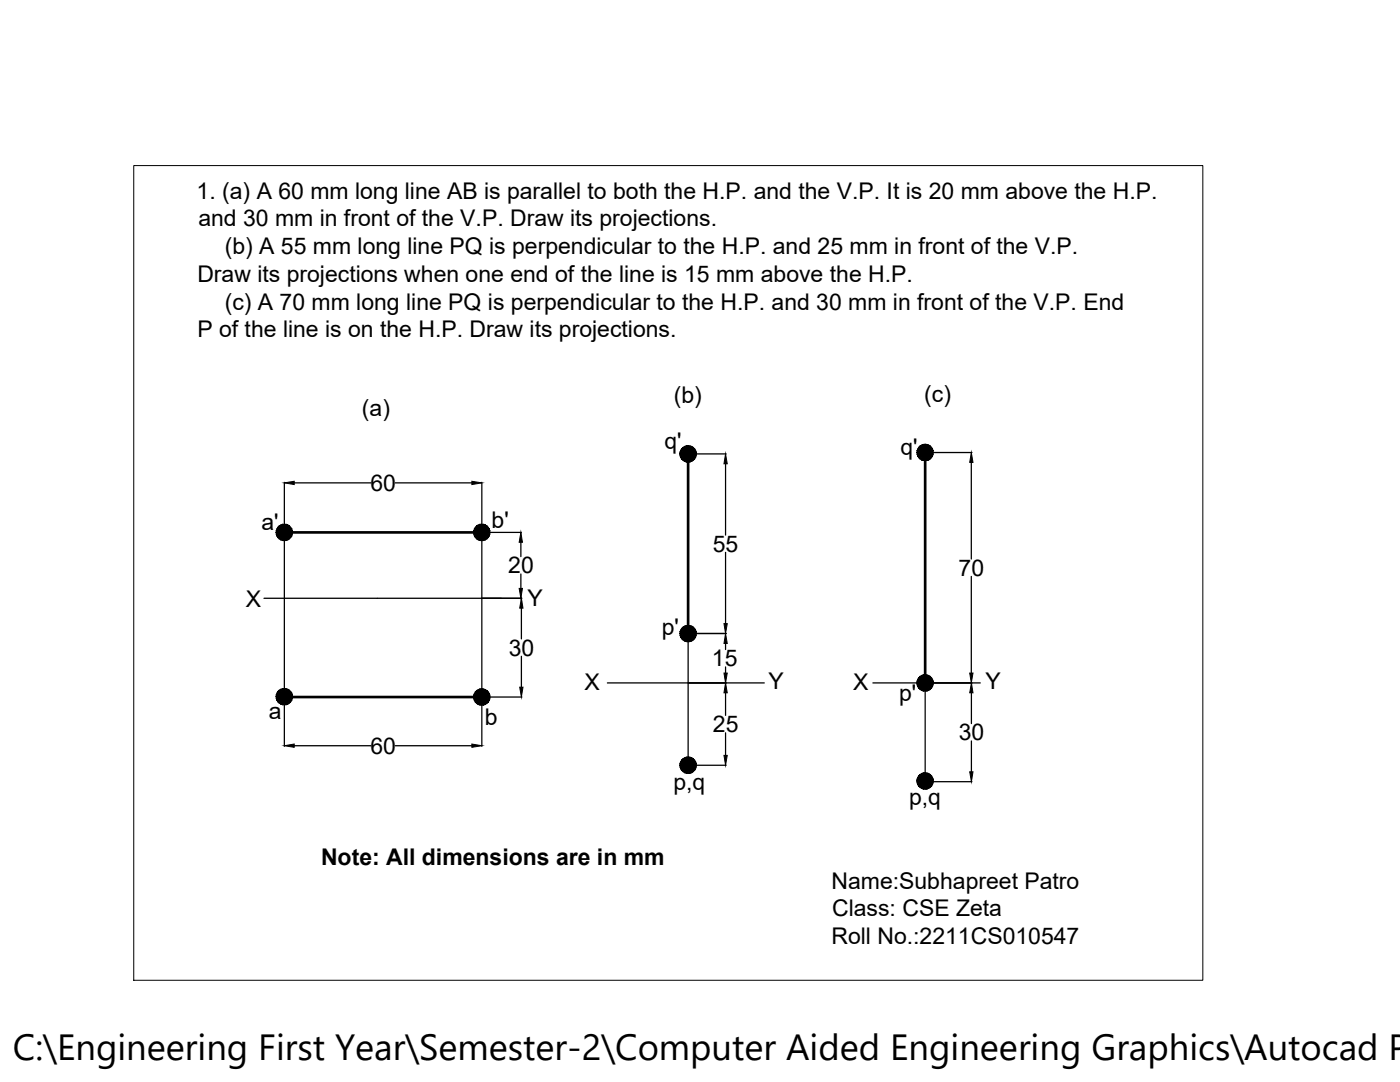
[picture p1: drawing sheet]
<svg xmlns="http://www.w3.org/2000/svg" width="279mm" height="216mm" viewBox="0 0 279 216" stroke-linecap="round" stroke-linejoin="round" font-family="sans-serif">
<defs><g id="words">
<text font-size="7.3" x="2.6" y="211.5">C:\Engineering First Year\Semester-2\Computer Aided Engineering Graphics\Autocad P</text>
<g font-size="4.6">
<text x="39.2" y="39.7">1. (a) A 60 mm long line AB is parallel to both the H.P. and the V.P. It is 20 mm above the H.P.</text>
<text x="39.6" y="45.2">and 30 mm in front of the V.P. Draw its projections.</text>
<text x="44.9" y="50.7">(b) A 55 mm long line PQ is perpendicular to the H.P. and 25 mm in front of the V.P.</text>
<text x="39.4" y="56.2">Draw its projections when one end of the line is 15 mm above the H.P.</text>
<text x="44.9" y="61.8">(c) A 70 mm long line PQ is perpendicular to the H.P. and 30 mm in front of the V.P. End</text>
<text x="39.4" y="67.3">P of the line is on the H.P. Draw its projections.</text>
<text x="72.2" y="83">(a)</text>
<text x="134.5" y="80.4">(b)</text>
<text x="184.4" y="80.2">(c)</text>
<text x="132.6" y="89.7">q'</text>
<text x="179.7" y="90.8">q'</text>
<text x="73.9" y="98">60</text>
<text x="52.2" y="105.7">a'</text>
<text x="98.1" y="105.4">b'</text>
<text x="142.2" y="110.1">55</text>
<text x="101.4" y="114.4">20</text>
<text x="191.3" y="114.9">70</text>
<text x="49.1" y="121.1">X</text>
<text x="105.3" y="120.9">Y</text>
<text x="101.5" y="130.8">30</text>
<text x="132.1" y="126.7">p'</text>
<text x="116.6" y="137.8">X</text>
<text x="142.1" y="132.9">15</text>
<text x="153.4" y="137.5">Y</text>
<text x="170.3" y="137.8">X</text>
<text x="196.7" y="137.5">Y</text>
<text x="53.7" y="143.5">a</text>
<text x="179.5" y="139.9">p'</text>
<text x="96.8" y="144.6">b</text>
<text x="142.3" y="146.1">25</text>
<text x="191.3" y="147.7">30</text>
<text x="73.9" y="150.4">60</text>
<text x="134.4" y="157.6">p,q</text>
<text x="181.4" y="160.7">p,q</text>
<text x="64.1" y="172.5">Note: All dimensions are in mm</text>
<text x="165.9" y="177.3">Name:Subhapreet Patro</text>
<text x="166.1" y="182.8">Class: CSE Zeta</text>
<text x="165.9" y="188.4">Roll No.:2211CS010547</text>
</g>
</g></defs>
<!-- layer: 0 -->
<g fill="none" stroke="#000" stroke-width=".25">
<path d="M56.7 96.2v10M58.7 96.4h15.3M78.9 96.4h15.3M96.2 96.2v52.7M137.4 90.6h7.5M144.8 92.5v14.3M184.7 90.3h9.3M193.8 92.3v19.2M52.7 119.4h51.5M56.7 106.2v32.9M96.2 106.2h7.9M103.9 108.2v2.9"/>
<path d="M103.9 114.5v2.9M144.8 110.2v14.2M193.8 115v19.3M56.7 139.1v9.8M96.2 139.1h8M104.1 121.3v6.2M104.1 131v6.1M121.2 136.3h31.3M137.3 126.4v26.3M137.4 126.4h7.5M144.8 128.4v1.2M144.8 133.1v1.2"/>
<path d="M144.8 138.2v4.5M174.2 136.3h21.4M184.6 136.3v19.7M193.9 138.2v6.2M58.7 148.8h15.3M78.9 148.8h15.3M137.4 152.7h7.5M144.8 146.2v4.5M184.7 156h9.3M193.9 147.8v6.2"/>
</g>
<path d="M137.3 90.3v36.1M184.6 90.3v46M56.7 106.2h39.5M56.7 139.1h39.5" fill="none" stroke="#000" stroke-width=".53"/>
<g fill="#000" stroke="#000" stroke-width=".2">
<path d="M56.7 96.4l2-.4v.7zM94.2 96l2 .4-2 .3zM137.3 90.6h1.7l-.1 .3zM144.8 90.6l.3 1.9h-.6zM184.6 90.3h1.7l-.1 .4zM193.8 90.3l.4 2h-.7zM56.7 106.2h1.7l-.1 .4zM96.2 106.2h1.6l-.1 .4zM103.6 117.4h.7l-.4 2zM103.9 106.2l.4 2h-.7zM56.7 139h1.7l-.1 .4zM96.2 139.1h1.6l-.1 .3z"/>
<path d="M104.1 119.4l.3 1.9h-.7zM103.7 137.1h.7l-.3 2zM137.3 126.4h1.7l-.1 .4zM144.5 124.4h.6l-.3 2zM144.8 126.4l.3 2h-.6zM144.5 134.3h.6l-.3 2zM144.8 136.3l.3 1.9h-.6zM184.6 136.3h1.7l-.1 .3zM193.5 134.3h.7l-.4 2zM193.9 136.3l.3 1.9h-.7zM56.7 148.8l2-.3v.6zM94.2 148.5l2 .3-2 .3z"/>
<path d="M137.3 152.7h1.7l-.1 .4zM144.5 150.7h.6l-.3 2zM184.6 155.8h1.7l-.1 .4zM193.5 154h.7l-.3 2z"/>
<path d="M135.7 90.9l.1 .4 1.5-.7zM135.8 91.3l1.5-.7-1.3 1zM136 91.6l.3 .3 1-1.3z"/>
<path d="M135.8 89.9l-.1 .3 1.6 .4zM135.7 90.2l1.6 .4h-1.6zM135.7 90.6v.3l1.6-.3z"/>
<path d="M137.3 90.6l-1 1.3 .3 .2zM137.3 90.6l-.3 1.6-.4-.1zM137.3 90.6l-.3 1.6h.3z"/>
<path d="M136.3 89.3l1 1.3-.7-1.5zM136.3 89.3l1 1.3-1.3-1zM136 89.6l-.2 .3 1.5 .7z"/>
<path d="M137.3 90.6v1.6h.4zM137.3 90.6l.7 1.5-.3 .1zM137.3 90.6l.7 1.5 .3-.2z"/>
<path d="M137.3 88.9v1.7l.4-1.6zM137 89l.3-.1v1.7zM136.6 89.1l.7 1.5-.3-1.6z"/>
<path d="M137.3 90.6l1 1.3 .3-.3zM137.3 90.6l1.5 .7-.2 .3zM137.3 90.6l1.5 .7 .1-.4z"/>
<path d="M138.3 89.3l-1 1.3 1.3-1zM138 89.1l.3 .2-1 1.3zM137.7 89l-.4 1.6 .7-1.5z"/>
<path d="M137.3 90.6h1.7l-.1-.4zM137.3 90.6l1.5-.7 .1 .3zM137.3 90.6l1.5-.7-.2-.3z"/>
<path d="M183 90.7l.2 .3 1.4-.7zM183.2 91l1.4-.7-1.3 1zM183.3 91.3l.3 .3 1-1.3z"/>
<path d="M183.2 89.6l-.2 .3 1.6 .4zM183 89.9l1.6 .4h-1.6zM183 90.3v.4l1.6-.4z"/>
<path d="M184.6 90.3l-1 1.3 .3 .2zM184.6 90.3l-.3 1.6-.4-.1zM184.6 90.3l-.3 1.6h.3z"/>
<path d="M183.6 89l1 1.3-.7-1.5zM183.6 89l1 1.3-1.3-1zM183.3 89.3l-.1 .3 1.4 .7z"/>
<path d="M184.6 90.3v1.6h.4zM184.6 90.3l.7 1.5-.3 .1zM184.6 90.3l.7 1.5 .4-.2z"/>
<path d="M184.6 88.6v1.7l.4-1.6zM184.3 88.7l.3-.1v1.7zM183.9 88.8l.7 1.5-.3-1.6z"/>
<path d="M184.6 90.3l1.1 1.3 .2-.3zM184.6 90.3l1.5 .7-.2 .3zM184.6 90.3l1.5 .7 .1-.3z"/>
<path d="M185.7 89l-1.1 1.3 1.3-1zM185.3 88.8l.4 .2-1.1 1.3zM185 88.7l-.4 1.6 .7-1.5z"/>
<path d="M184.6 90.3h1.7l-.1-.4zM184.6 90.3l1.5-.7 .1 .3zM184.6 90.3l1.5-.7-.2-.3z"/>
<path d="M55.1 106.6l.2 .4 1.4-.8zM55.3 107l1.4-.8-1.2 1.1zM55.5 107.3l.2 .2 1-1.3z"/>
<path d="M55.3 105.5l-.2 .4 1.6 .3zM55.1 105.9l1.6 .3h-1.6zM55.1 106.2v.4l1.6-.4z"/>
<path d="M56.7 106.2l-1 1.3 .3 .2zM56.7 106.2l-.3 1.6-.4-.1zM56.7 106.2l-.3 1.6 .3 .1z"/>
<path d="M55.7 104.9l1 1.3-.7-1.4zM55.7 104.9l1 1.3-1.2-1zM55.5 105.2l-.2 .3 1.4 .7z"/>
<path d="M56.7 106.2v1.7l.4-.1zM56.7 106.2l.7 1.5-.3 .1zM56.7 106.2l.7 1.5 .4-.2z"/>
<path d="M56.7 104.6v1.6l.4-1.6zM56.4 104.6h.3v1.6zM56 104.8l.7 1.4-.3-1.6z"/>
<path d="M56.7 106.2l1.1 1.3 .2-.2zM56.7 106.2l1.5 .8-.2 .3zM56.7 106.2l1.5 .8 .1-.4z"/>
<path d="M57.8 104.9l-1.1 1.3 1.3-1zM57.4 104.8l.4 .1-1.1 1.3zM57.1 104.6l-.4 1.6 .7-1.4z"/>
<path d="M56.7 106.2h1.7l-.1-.3zM56.7 106.2l1.5-.7 .1 .4zM56.7 106.2l1.5-.7-.2-.3z"/>
<path d="M94.6 106.6l.1 .4 1.5-.8zM94.7 107l1.5-.8-1.3 1.1zM94.9 107.3l.2 .2 1.1-1.3z"/>
<path d="M94.7 105.5l-.1 .4 1.6 .3zM94.6 105.9l1.6 .3h-1.7zM94.5 106.2l.1 .4 1.6-.4z"/>
<path d="M96.2 106.2l-1.1 1.3 .3 .2zM96.2 106.2l-.4 1.6-.4-.1zM96.2 106.2l-.4 1.6 .4 .1z"/>
<path d="M95.1 104.9l1.1 1.3-.8-1.4zM95.1 104.9l1.1 1.3-1.3-1zM94.9 105.2l-.2 .3 1.5 .7z"/>
<path d="M96.2 106.2v1.7l.3-.1zM96.2 106.2l.7 1.5-.4 .1zM96.2 106.2l.7 1.5 .3-.2z"/>
<path d="M96.2 104.6v1.6l.3-1.6zM95.8 104.6h.4v1.6zM95.4 104.8l.8 1.4-.4-1.6z"/>
<path d="M96.2 106.2l1 1.3 .2-.2zM96.2 106.2l1.4 .8-.2 .3zM96.2 106.2l1.4 .8 .1-.4z"/>
<path d="M97.2 104.9l-1 1.3 1.2-1zM96.9 104.8l.3 .1-1 1.3zM96.5 104.6l-.3 1.6 .7-1.4z"/>
<path d="M96.2 106.2h1.6l-.1-.3zM96.2 106.2l1.4-.7 .1 .4zM96.2 106.2l1.4-.7-.2-.3z"/>
<path d="M55.1 139.4l.2 .3 1.4-.7zM55.3 139.7l1.4-.7-1.2 1zM55.5 140l.2 .3 1-1.3z"/>
<path d="M55.3 138.3l-.2 .3 1.6 .4zM55.1 138.6l1.6 .4h-1.6zM55.1 139v.4l1.6-.4z"/>
<path d="M55.7 137.7l1 1.3-.7-1.5zM55.7 137.7l1 1.3-1.2-1zM55.5 138l-.2 .3 1.4 .7z"/>
<path d="M56.7 137.4v1.6l.4-1.6zM56.4 137.4h.3v1.6zM56 137.5l.7 1.5-.3-1.6z"/>
<path d="M57.8 137.7l-1.1 1.3 1.3-1zM57.4 137.5l.4 .2-1.1 1.3zM57.1 137.4l-.4 1.6 .7-1.5z"/>
<path d="M56.7 139h1.7l-.1-.4zM56.7 139l1.5-.7 .1 .3zM56.7 139l1.5-.7-.2-.3z"/>
<path d="M94.6 139.4l.1 .4 1.5-.7zM94.7 139.8l1.5-.7-1.3 1zM94.9 140.1l.2 .3 1.1-1.3z"/>
<path d="M94.7 138.4l-.1 .3 1.6 .4zM94.6 138.7l1.6 .4h-1.7zM94.5 139.1l.1 .3 1.6-.3z"/>
<path d="M95.1 137.8l1.1 1.3-.8-1.5zM95.1 137.8l1.1 1.3-1.3-1.1zM94.9 138l-.2 .4 1.5 .7z"/>
<path d="M96.2 137.4v1.7l.3-1.6zM95.8 137.5l.4-.1v1.7zM95.4 137.6l.8 1.5-.4-1.6z"/>
<path d="M97.2 137.8l-1 1.3 1.2-1.1zM96.9 137.6l.3 .2-1 1.3zM96.5 137.5l-.3 1.6 .7-1.5z"/>
<path d="M96.2 139.1h1.6l-.1-.4zM96.2 139.1l1.4-.7 .1 .3zM96.2 139.1l1.4-.7-.2-.4z"/>
<path d="M135.7 126.8l.1 .3 1.5-.7zM135.8 127.1l1.5-.7-1.3 1zM136 127.4l.3 .3 1-1.3z"/>
<path d="M135.8 125.7l-.1 .3 1.6 .4zM135.7 126l1.6 .4h-1.6zM135.7 126.4v.4l1.6-.4z"/>
<path d="M137.3 126.4l-1 1.3 .3 .2zM137.3 126.4l-.3 1.6-.4-.1zM137.3 126.4l-.3 1.6 .3 .1z"/>
<path d="M136.3 125.1l1 1.3-.7-1.5zM136 125.4l.3-.3 1 1.3zM136 125.4l-.2 .3 1.5 .7z"/>
<path d="M137.3 126.4v1.7l.4-.1zM137.3 126.4l.7 1.5-.3 .1zM137.3 126.4l.7 1.5 .3-.2z"/>
<path d="M137.3 124.8v1.6l.4-1.6zM137 124.8h.3v1.6zM136.6 124.9l.7 1.5-.3-1.6z"/>
<path d="M137.3 126.4l1 1.3 .3-.3zM137.3 126.4l1.5 .7-.2 .3zM137.3 126.4l1.5 .7 .1-.3z"/>
<path d="M138.3 125.1l-1 1.3 1.3-1zM138 124.9l.3 .2-1 1.3zM137.7 124.8l-.4 1.6 .7-1.5z"/>
<path d="M137.3 126.4h1.7l-.1-.4zM137.3 126.4l1.5-.7 .1 .3zM137.3 126.4l1.5-.7-.2-.3z"/>
<path d="M183 136.6l.2 .4 1.4-.7zM183.2 137l1.4-.7-1.3 1zM183.3 137.3l.3 .3 1-1.3z"/>
<path d="M183.2 135.6l-.2 .3 1.6 .4zM183 135.9l1.6 .4h-1.6zM183 136.3v.3l1.6-.3z"/>
<path d="M184.6 136.3l-1 1.3 .3 .2zM184.6 136.3l-.3 1.6-.4-.1zM184.6 136.3l-.3 1.6h.3z"/>
<path d="M183.6 135l1 1.3-.7-1.5zM183.6 135l1 1.3-1.3-1zM183.3 135.3l-.1 .3 1.4 .7z"/>
<path d="M184.6 136.3v1.6h.4zM184.6 136.3l.7 1.5-.3 .1zM184.6 136.3l.7 1.5 .4-.2z"/>
<path d="M184.6 134.6v1.7l.4-1.6zM184.3 134.7l.3-.1v1.7zM183.9 134.8l.7 1.5-.3-1.6z"/>
<path d="M184.6 136.3l1.1 1.3 .2-.3zM184.6 136.3l1.5 .7-.2 .3zM184.6 136.3l1.5 .7 .1-.4z"/>
<path d="M185.7 135l-1.1 1.3 1.3-1zM185.3 134.8l.4 .2-1.1 1.3zM185 134.7l-.4 1.6 .7-1.5z"/>
<path d="M184.6 136.3h1.7l-.1-.4zM184.6 136.3l1.5-.7 .1 .3zM184.6 136.3l1.5-.7-.2-.3z"/>
<path d="M56.7 139l-1 1.3 .3 .2zM56.7 139l-.3 1.6-.4-.1zM56.7 139l-.3 1.6 .3 .1z"/>
<path d="M56.7 139v1.7l.4-.1zM56.7 139l.7 1.5-.3 .1zM56.7 139l.7 1.5 .4-.2z"/>
<path d="M56.7 139l1.1 1.3 .2-.3zM56.7 139l1.5 .7-.2 .3zM56.7 139l1.5 .7 .1-.3z"/>
<path d="M96.2 139.1l-1.1 1.3 .3 .2zM96.2 139.1l-.4 1.6-.4-.1zM96.2 139.1l-.4 1.6h.4z"/>
<path d="M96.2 139.1v1.6h.3zM96.2 139.1l.7 1.5-.4 .1zM96.2 139.1l.7 1.5 .3-.2z"/>
<path d="M96.2 139.1l1 1.3 .2-.3zM96.2 139.1l1.4 .7-.2 .3zM96.2 139.1l1.4 .7 .1-.4z"/>
<path d="M135.7 153.1l.1 .3 1.5-.7zM135.8 153.4l1.5-.7-1.3 1zM136 153.7l.3 .3 1-1.3z"/>
<path d="M135.8 152l-.1 .3 1.6 .4zM135.7 152.3l1.6 .4h-1.6zM135.7 152.7v.4l1.6-.4z"/>
<path d="M137.3 152.7l-1 1.3 .3 .2zM137.3 152.7l-.3 1.6-.4-.1zM137.3 152.7l-.3 1.6h.3z"/>
<path d="M136.3 151.4l1 1.3-.7-1.5zM136 151.7l.3-.3 1 1.3zM136 151.7l-.2 .3 1.5 .7z"/>
<path d="M137.3 152.7v1.6h.4zM137.3 152.7l.7 1.5-.3 .1zM137.3 152.7l.7 1.5 .3-.2z"/>
<path d="M137.3 151v1.7l.4-1.6zM137 151.1l.3-.1v1.7zM136.6 151.2l.7 1.5-.3-1.6z"/>
<path d="M137.3 152.7l1 1.3 .3-.3zM137.3 152.7l1.5 .7-.2 .3zM137.3 152.7l1.5 .7 .1-.3z"/>
<path d="M138.3 151.4l-1 1.3 1.3-1zM138 151.2l.3 .2-1 1.3zM137.7 151.1l-.4 1.6 .7-1.5z"/>
<path d="M137.3 152.7h1.7l-.1-.4zM137.3 152.7l1.5-.7 .1 .3zM137.3 152.7l1.5-.7-.2-.3z"/>
<path d="M183 156.2l.2 .3 1.4-.7zM183.2 156.5l1.4-.7-1.3 1.1zM183.3 156.9l.3 .2 1-1.3z"/>
<path d="M183.2 155.1l-.2 .4 1.6 .3zM183 155.5l1.6 .3h-1.6zM183 155.8v.4l1.6-.4z"/>
<path d="M184.6 155.8l-1 1.3 .3 .2zM184.6 155.8l-.3 1.6-.4-.1zM184.6 155.8l-.3 1.6 .3 .1z"/>
<path d="M183.6 154.6l1 1.2-.7-1.5zM183.6 154.6l1 1.2-1.3-1zM183.3 154.8l-.1 .3 1.4 .7z"/>
<path d="M184.6 155.8v1.7l.4-.1zM184.6 155.8l.7 1.5-.3 .1zM184.6 155.8l.7 1.5 .4-.2z"/>
<path d="M184.6 154.2v1.6l.4-1.6zM184.3 154.2h.3v1.6zM183.9 154.3l.7 1.5-.3-1.6z"/>
<path d="M184.6 155.8l1.1 1.3 .2-.2zM184.6 155.8l1.5 .7-.2 .4zM184.6 155.8l1.5 .7 .1-.3z"/>
<path d="M185.7 154.6l-1.1 1.2 1.3-1zM185.3 154.3l.4 .3-1.1 1.2zM185 154.2l-.4 1.6 .7-1.5z"/>
<path d="M184.6 155.8h1.7l-.1-.3zM184.6 155.8l1.5-.7 .1 .4zM184.6 155.8l1.5-.7-.2-.3z"/>
</g>
<path d="M26.7 33h213.4v162.6h-213.4z" fill="none" stroke="#000" stroke-width=".2"/>
<use href="#words"/>
</svg>
